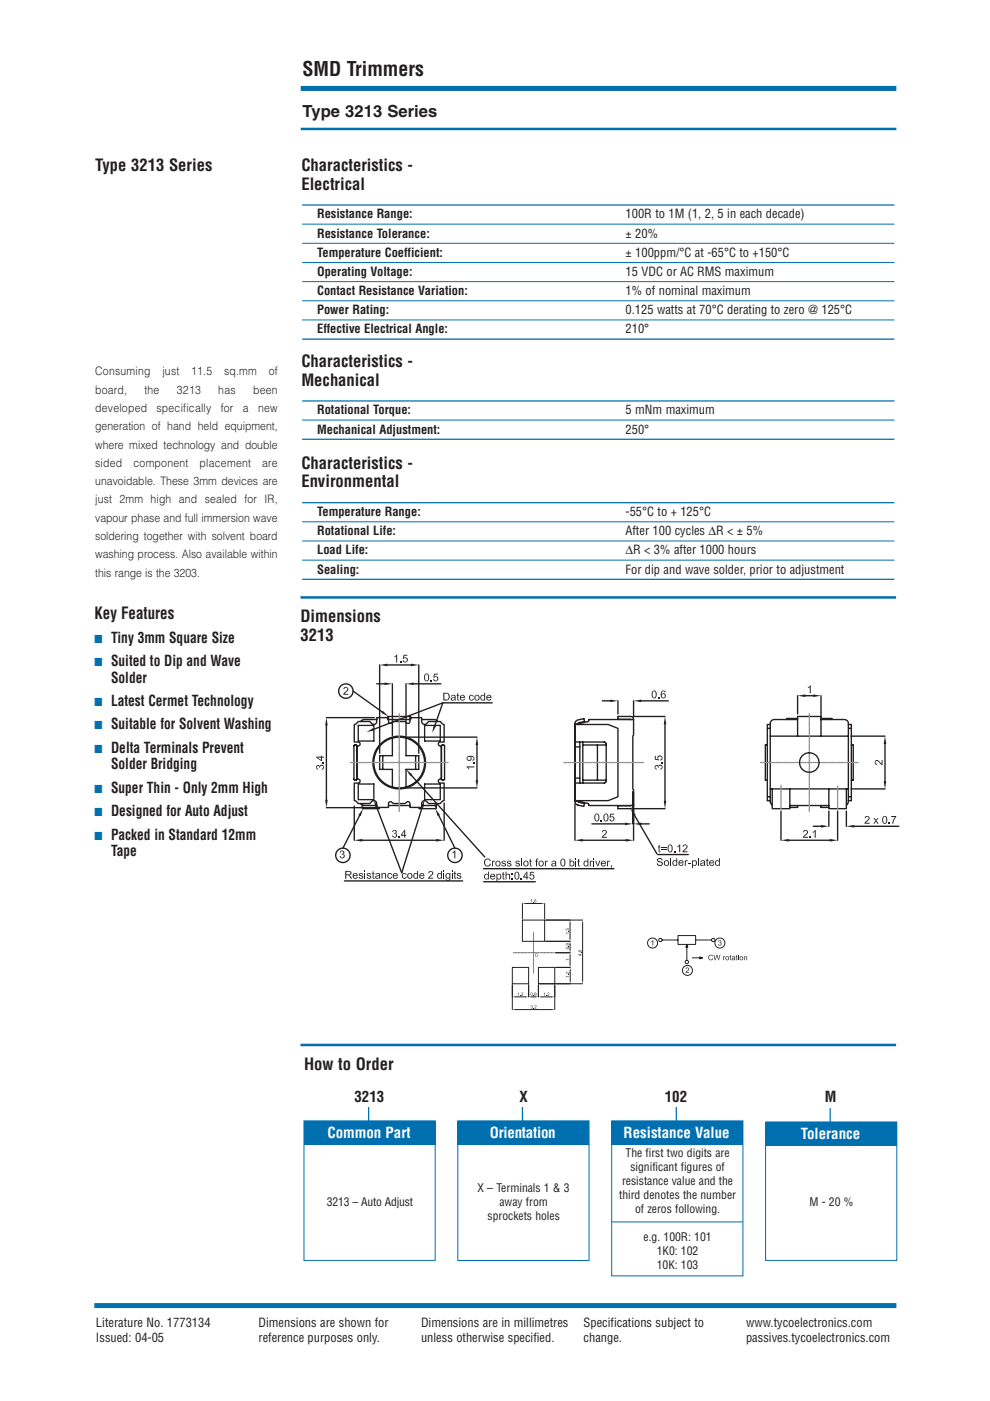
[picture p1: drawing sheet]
<svg xmlns="http://www.w3.org/2000/svg" width="210mm" height="297mm" viewBox="0 0 210 297" stroke-linecap="round" stroke-linejoin="round" font-family="sans-serif">
<defs><g id="words">
<text font-size="4.2" fill="#231f20" x="64.1" y="16.2">SMD Trimmers</text>
<g font-size="3.5" fill="#231f20">
<text x="64.1" y="24.8">Type 3213 Series</text>
<text x="20.2" y="36.3">Type 3213 Series</text>
<text x="63.9" y="36.3">Characteristics -</text>
<text x="63.9" y="40.2">Electrical</text>
<text x="63.9" y="77.9">Characteristics -</text>
<text x="63.9" y="81.8">Mechanical</text>
<text x="63.9" y="99.5">Characteristics -</text>
<text x="63.9" y="103.3">Environmental</text>
<text x="20" y="131.3">Key Features</text>
<text x="63.7" y="131.9">Dimensions</text>
<text x="63.7" y="135.8">3213</text>
<text x="64.5" y="226.9">How to Order</text>
</g>
<g font-size="3.2" fill="#231f20">
<text x="23.5" y="136.3">Tiny 3mm Square Size</text>
<text x="23.5" y="141.2">Suited to Dip and Wave</text>
<text x="23.5" y="144.8">Solder</text>
<text x="23.5" y="149.7">Latest Cermet Technology</text>
<text x="23.5" y="154.7">Suitable for Solvent Washing</text>
<text x="23.5" y="159.6">Delta Terminals Prevent</text>
<text x="23.5" y="163.1">Solder Bridging</text>
<text x="23.5" y="168.1">Super Thin - Only 2mm High</text>
<text x="23.5" y="173">Designed for Auto Adjust</text>
<text x="23.5" y="178">Packed in Standard 12mm</text>
<text x="23.5" y="181.5">Tape</text>
<text x="75.1" y="233.7">3213</text>
<text x="110.2" y="233.7">X</text>
<text x="140.9" y="233.7">102</text>
<text x="174.9" y="233.7">M</text>
</g>
<g font-size="3.2" fill="#fff">
<text x="69.4" y="241.3">Common Part</text>
<text x="103.8" y="241.3">Orientation</text>
<text x="132.2" y="241.3">Resistance Value</text>
<text x="169.8" y="241.6">Tolerance</text>
</g>
<g font-size="2.6" fill="#231f20">
<text x="67.2" y="46.3">Resistance Range:</text>
<text x="132.6" y="46.3">100R to 1M (1, 2, 5 in each decade)</text>
<text x="67.2" y="50.4">Resistance Tolerance:</text>
<text x="132.6" y="50.4">± 20%</text>
<text x="67.2" y="54.4">Temperature Coefficient:</text>
<text x="67.2" y="58.5">Operating Voltage:</text>
<text x="132.6" y="54.4">± 100ppm/°C at -65°C to +150°C</text>
<text x="132.6" y="58.5">15 VDC or AC RMS maximum</text>
<text x="67.2" y="62.6">Contact Resistance Variation:</text>
<text x="132.6" y="62.6">1% of nominal maximum</text>
<text x="67.2" y="66.6">Power Rating:</text>
<text x="67.2" y="70.7">Effective Electrical Angle:</text>
<text x="132.6" y="66.6">0.125 watts at 70°C derating to zero @ 125°C</text>
<text x="132.6" y="70.7">210°</text>
<text x="67.2" y="87.8">Rotational Torque:</text>
<text x="132.6" y="87.8">5 mNm maximum</text>
<text x="67.2" y="91.9">Mechanical Adjustment:</text>
<text x="132.6" y="91.9">250°</text>
<text x="67.2" y="109.4">Temperature Range:</text>
<text x="67.2" y="113.5">Rotational Life:</text>
<text x="132.6" y="109.4">-55°C to + 125°C</text>
<text x="132.6" y="113.5">After 100 cycles ∆R &lt; ± 5%</text>
<text x="67.2" y="117.5">Load Life:</text>
<text x="132.6" y="117.5">∆R &lt; 3% after 1000 hours</text>
<text x="67.2" y="121.6">Sealing:</text>
<text x="132.6" y="121.6">For dip and wave solder, prior to adjustment</text>
<text x="20.4" y="281.3">Literature No. 1773134</text>
<text x="54.8" y="281.3">Dimensions are shown for</text>
<text x="89.3" y="281.3">Dimensions are in millimetres</text>
<text x="123.7" y="281.3">Specifications subject to</text>
<text x="158.2" y="281.3">www.tycoelectronics.com</text>
<text x="20.4" y="284.4">Issued: 04-05</text>
<text x="54.8" y="284.4">reference purposes only.</text>
<text x="89.3" y="284.4">unless otherwise specified.</text>
<text x="123.7" y="284.6">change.</text>
<text x="158.2" y="284.6">passives.tycoelectronics.com</text>
</g>
<g font-size="2.5" fill="#231f20">
<text x="20.2" y="79.6">Consuming</text>
<text x="20.2" y="83.5">board,</text>
<text x="30.6" y="83.5">the</text>
<text x="34.4" y="79.6">just</text>
<text x="37.5" y="83.5">3213</text>
<text x="40.5" y="79.6">11.5</text>
<text x="46.3" y="83.5">has</text>
<text x="47.5" y="79.6">sq.mm</text>
<text x="53.7" y="83.5">been</text>
<text x="57" y="79.6">of</text>
<text x="20.2" y="87.3">developed</text>
<text x="33.2" y="87.3">specifically</text>
<text x="46.8" y="87.3">for</text>
<text x="51.5" y="87.3">a</text>
<text x="54.7" y="87.3">new</text>
<text x="20.2" y="91.2">generation of hand held equipment,</text>
<text x="20.2" y="95.1">where mixed technology and double</text>
<text x="20.2" y="99">sided</text>
<text x="28.3" y="99">component</text>
<text x="42.3" y="99">placement</text>
<text x="55.6" y="99">are</text>
<text x="20.2" y="102.9">unavoidable. These 3mm devices are</text>
<text x="20.2" y="106.7">just 2mm high and sealed for IR,</text>
<text x="20.2" y="110.6">vapour phase and full immersion wave</text>
<text x="20.2" y="114.5">soldering together with solvent board</text>
<text x="20.2" y="118.4">washing process. Also available within</text>
<text x="20.2" y="122.3">this range is the 3203.</text>
<text x="132.6" y="245.4">The first two digits are</text>
<text x="131.9" y="251.3">resistance value and the</text>
<text x="133.7" y="248.3">significant figures of</text>
<text x="69.3" y="255.7">3213 – Auto Adjust</text>
<text x="101.3" y="252.7">X – Terminals 1 &amp; 3</text>
<text x="105.9" y="255.7">away from</text>
<text x="131.3" y="254.2">third denotes the number</text>
<text x="134.7" y="257.2">of zeros following.</text>
<text x="171.6" y="255.8">M - 20 %</text>
<text x="103.4" y="258.6">sprockets holes</text>
<text x="136.4" y="263.1">e.g. 100R: 101</text>
<text x="139.2" y="266.1">1K0: 102</text>
<text x="139.2" y="269.1">10K: 103</text>
</g>
<g font-size="2.5" fill="#006faf">
<text x="20" y="136.3">■</text>
<text x="20" y="141.2">■</text>
<text x="20" y="149.7">■</text>
<text x="20" y="154.7">■</text>
<text x="20" y="159.6">■</text>
<text x="20" y="168.1">■</text>
<text x="20" y="173">■</text>
<text x="20" y="178">■</text>
</g>
</g></defs>
<g fill="none" stroke="#808285" stroke-width=".21">
<path d="M113.1 197.7v.4M113.1 198.2h.1M113.1 198.3v.5M113.1 198.8v.1M113.1 199v.4M113.1 199.5v.1M113.1 199.7v.4M108.8 202h.4M109.3 202h.1M109.4 202h.5M110 202h.1M110.1 202h.5"/>
<path d="M110.7 202h.1M110.8 202h.5M111.4 202h.1M111.5 202h.5M112 202h.1M112.2 202h.4M112.7 202h.1M112.9 202h.4M113.1 200.2v.1M113.1 200.4v.4M113.1 200.9v.1M113.1 201.1v.4"/>
<path d="M113.1 201.6v.1M113.1 201.8v.4M113.1 202.3v.1M113.1 202.5v.4M113.1 203v.1M113.1 203.2v.4M113.1 203.7v.1M113.1 203.9v.4M113.1 204.4v.1M113.1 204.6v.4M113.1 205.1v.1M113.1 205.2v.5"/>
<path d="M113.1 205.8v.1M113.1 205.9v.4M113.4 202h.1M113.6 202h.4M114.1 202h.1M114.3 202h.4M114.8 202h.1M115 202h.4M115.5 202h.1M115.7 202h.4M116.2 202h.1M116.4 202h.4"/>
<path d="M116.9 202h.1M117.1 202h.3"/>
</g>
<path d="M110.8 195.1h4.7v4.5h-4.7zM115.7 195.1h5.2M115.7 199.6h5.2M120.9 195.8v3.1M108.6 205.1h3.5v3.5h-3.5zM114.2 205.1h3.4v3.5h-3.4z" fill="none" stroke="#231f20" stroke-width=".21"/>
<g fill="#231f20">
<path d="M120.9 195.1l.1 .7h-.3z"/>
<path d="M120.7 198.9h.3l-.1 .7z"/>
<path d="M120.1 197.9l.1 .1z" fill-rule="evenodd"/>
<path d="M119.9 197.8l.7 .1h-.5v.1z" fill-rule="evenodd"/>
<path d="M120.6 196.9v.2l-.2 .2z" fill-rule="evenodd"/>
<path d="M120.2 196.9h.3l.1 .2-.2-.2-.2 .2z" fill-rule="evenodd"/>
<path d="M120.2 196.9v.3z" fill-rule="evenodd"/>
<path d="M120 196.9v.2l.2 .1v-.3l.1 .4-.3-.1z" fill-rule="evenodd"/>
</g>
<path d="M120.5 197.4l.1 .1z" fill="#231f20"/>
<path d="M115.7 199.6h5.2M117.7 202h3.2M120.9 200.3v1" fill="none" stroke="#231f20" stroke-width=".21"/>
<g fill="#231f20">
<path d="M120.9 199.6l.1 .7h-.2z"/>
<path d="M120.8 201.3h.2l-.1 .7z"/>
<path d="M120 201l.3 .2 .3-.2v.2h-.5z" fill-rule="evenodd"/>
<path d="M120 200.9l.5-.1 .1 .3-.4-.2-.2 .3z" fill-rule="evenodd"/>
<path d="M120.6 200.1v.2l-.1 .1z" fill-rule="evenodd"/>
<path d="M120.3 200.1v.3z" fill-rule="evenodd"/>
<path d="M120 200.2l.2 .2 .1-.2v.2h-.3z" fill-rule="evenodd"/>
<path d="M120 200.1l.5-.1 .1 .2-.5-.1-.1 .3z" fill-rule="evenodd"/>
</g>
<path d="M120.5 200.6l.1 .1z" fill="#231f20"/>
<path d="M117.8 205.1h3.1M117.9 202h3M120.9 202.7v1.7" fill="none" stroke="#231f20" stroke-width=".21"/>
<g fill="#231f20">
<path d="M120.9 202l.1 .7h-.2z"/>
<path d="M120.8 204.4h.2l-.1 .7z"/>
<path d="M120.1 203.5l.1 .1z" fill-rule="evenodd"/>
<path d="M120 203.4l.6 .1h-.5v.1z" fill-rule="evenodd"/>
</g>
<path d="M117.8 205.1h3.1M117.8 208.6h3.1M120.9 205.8v2.1" fill="none" stroke="#231f20" stroke-width=".21"/>
<g fill="#231f20">
<path d="M120.9 205.1l.1 .7h-.2z"/>
<path d="M120.8 207.9h.2l-.1 .7z"/>
<path d="M120.2 207.1l.1 .1z" fill-rule="evenodd"/>
<path d="M120 207l.7 .1h-.5l-.1 .1z" fill-rule="evenodd"/>
<path d="M120.1 206.1h.2l.3 .3 .1-.4v.5l-.4-.4-.2 .2z" fill-rule="evenodd"/>
<path d="M120 206.1l.2 .4-.2-.2z" fill-rule="evenodd"/>
</g>
<path d="M120.6 206.6l.1 .1z" fill="#231f20"/>
<path d="M115.7 195.1h7.8M123.5 195.8v12.1M114.4 208.6h9.1" fill="none" stroke="#231f20" stroke-width=".21"/>
<g fill="#231f20">
<path d="M123.5 195.1l.1 .7h-.2z"/>
<path d="M123.4 207.9h.2l-.1 .7z"/>
<path d="M122.6 202.3l.5 .3v-.4l.2 .2h-.2v.3z" fill-rule="evenodd"/>
<path d="M122.6 202.3h.5v.3v-.2z" fill-rule="evenodd"/>
<path d="M122.9 201.5l.3-.1v.2l-.1-.1-.2 .1z" fill-rule="evenodd"/>
<path d="M122.9 201.5l.1 .3z" fill-rule="evenodd"/>
<path d="M122.7 201.6l.4 .2 .2-.3v.2l-.4 .2-.2-.1z" fill-rule="evenodd"/>
<path d="M122.6 201.5l.2-.1-.1 .4z" fill-rule="evenodd"/>
</g>
<path d="M123.2 202l.1 .1z" fill="#231f20"/>
<path d="M110.8 191.6v3.3M111.5 191.6h3.3M115.5 191.6v3.3" fill="none" stroke="#231f20" stroke-width=".21"/>
<g fill="#231f20">
<path d="M110.8 191.6l.7-.1v.2z"/>
<path d="M114.8 191.5l.7 .1-.7 .1z"/>
<path d="M112.5 190.8h.2z" fill-rule="evenodd"/>
<path d="M112.7 190.6l.1 .7-.1-.5h-.1z" fill-rule="evenodd"/>
<path d="M113.5 191h.2v.3h-.2l.1-.1z" fill-rule="evenodd"/>
<path d="M113.4 191h.3z" fill-rule="evenodd"/>
<path d="M113.4 190.7h.1l-.2 .3 .1 .3h.3h-.1l-.3-.1z" fill-rule="evenodd"/>
<path d="M113.4 190.7l.3 .1z" fill-rule="evenodd"/>
</g>
<path d="M113 191.2l.1 .1z" fill="#231f20"/>
<path d="M108.6 208.8v2.6M109.3 211.4h2.1M112.1 208.8v2.6" fill="none" stroke="#231f20" stroke-width=".21"/>
<g fill="#231f20">
<path d="M108.6 211.4l.7-.2v.3z"/>
<path d="M111.4 211.2l.7 .2-.7 .1z"/>
<path d="M109.8 210.6h.1z" fill-rule="evenodd"/>
<path d="M109.8 210.6l.2-.1v.6l-.1-.5z" fill-rule="evenodd"/>
<path d="M110.7 210.5h.2v.2l-.3 .4h.3h-.4l.3-.4z" fill-rule="evenodd"/>
<path d="M110.6 210.5h.3l-.4 .2z" fill-rule="evenodd"/>
</g>
<path d="M110.3 211l.1 .1z" fill="#231f20"/>
<path d="M112.1 208.8v2.6M112.8 211.4h.7M114.2 208.8v2.6" fill="none" stroke="#231f20" stroke-width=".21"/>
<g fill="#231f20">
<path d="M112.1 211.4l.7-.2v.3z"/>
<path d="M113.5 211.2l.7 .2-.7 .1z"/>
<path d="M112.6 210.5h.1l-.1 .2 .1 .4-.2-.1z" fill-rule="evenodd"/>
<path d="M112.6 210.5l.3 .1-.1 .5h-.2l.2-.1v-.4z" fill-rule="evenodd"/>
<path d="M113.5 210.8l.2 .2-.2 .1h-.1l.3-.1z" fill-rule="evenodd"/>
<path d="M113.5 210.5h.2v.2h-.2l.1-.1z" fill-rule="evenodd"/>
<path d="M113.4 210.5h.3l-.3 .1 .3 .1-.3 .2 .1 .2-.2-.1z" fill-rule="evenodd"/>
</g>
<path d="M113.1 211l.1 .1z" fill="#231f20"/>
<path d="M114.2 208.8v2.6M114.9 211.4h2M117.6 208.8v2.6" fill="none" stroke="#231f20" stroke-width=".21"/>
<g fill="#231f20">
<path d="M114.2 211.4l.7-.2v.3z"/>
<path d="M116.9 211.2l.7 .2-.7 .1z"/>
<path d="M115.3 210.6h.2z" fill-rule="evenodd"/>
<path d="M115.5 210.5v.6v-.5h-.2z" fill-rule="evenodd"/>
<path d="M116.3 210.5h.1l.1 .2-.4 .4h.4h-.5l.4-.4z" fill-rule="evenodd"/>
<path d="M116.1 210.5h.3l-.4 .2z" fill-rule="evenodd"/>
</g>
<path d="M115.8 211l.1 .1z" fill="#231f20"/>
<path d="M108.6 208.8v5.3M109.3 214.1h7.6M117.6 208.8v5.3" fill="none" stroke="#231f20" stroke-width=".21"/>
<g fill="#231f20">
<path d="M108.6 214.1l.7-.2v.3z"/>
<path d="M116.9 213.9l.7 .2-.7 .1z"/>
<path d="M112.5 213.6l.2 .2z" fill-rule="evenodd"/>
<path d="M112.7 213.5l.2 .1-.2 .2h-.1l.2-.1z" fill-rule="evenodd"/>
<path d="M112.7 213.4l.2 .1z" fill-rule="evenodd"/>
<path d="M112.6 213.2h.1l-.1 .1z" fill-rule="evenodd"/>
<path d="M112.6 213.2h.2l.1 .2h-.2l.1-.1z" fill-rule="evenodd"/>
<path d="M113.5 213.2h.2v.2l-.3 .3 .3 .1h-.4l.3-.4z" fill-rule="evenodd"/>
<path d="M113.4 213.2h.3l-.3 .1z" fill-rule="evenodd"/>
<path d="M113.6 202.2h.1l-.1 .3 .1 .3-.2-.1z" fill-rule="evenodd"/>
<path d="M113.6 202.2l.3 .1-.1 .6-.2-.1 .2-.1v-.4z" fill-rule="evenodd"/>
</g>
<path d="M113.1 213.7l.1 .1z" fill="#231f20"/>
<g fill="none" stroke="#231f20" stroke-width=".21">
<path d="M140.4 199.3h3.4M143.8 198.4h3.7v1.8h-3.7zM147.5 199.3h3.4M145.6 200.2l.2 .6h-.4l.2-.6v3.4M146.8 203.1h2.1l-.5-.2v.4l.5-.2"/>
<circle cx="140" cy="199.3" r=".36"/>
<circle cx="151.2" cy="199.3" r=".36"/>
<circle cx="145.6" cy="204" r=".36"/>
</g>
<g fill="#231f20">
<path d="M138.1 199.6h.3l-.3 .2z" fill-rule="evenodd"/>
<path d="M138.2 199.6l.3-.3v1.2h-.1v-.9z" fill-rule="evenodd"/>
</g>
<g fill="none" stroke="#231f20" stroke-width=".21">
<circle cx="138.4" cy="199.9" r="1.07"/>
<circle cx="152.6" cy="199.9" r="1.06"/>
</g>
<g fill="#231f20">
<path d="M152.2 200.2l.4 .2h-.3z" fill-rule="evenodd"/>
<path d="M152.6 199.9h.3l.1 .3-.1 .2-.3 .1-.3-.1 .5-.1v-.2z" fill-rule="evenodd"/>
<path d="M152.5 199.8l.4 .1h-.4z" fill-rule="evenodd"/>
<path d="M152.3 199.4h.3l-.2 .3-.1-.1z" fill-rule="evenodd"/>
<path d="M152.4 199.4h.4l.1 .4h-.3l.2-.2z" fill-rule="evenodd"/>
</g>
<circle cx="145.8" cy="205.7" r="1.06" fill="none" stroke="#231f20" stroke-width=".21"/>
<g fill="#231f20">
<path d="M145.7 205.2h.3l.1 .3-.5 .6h.5v.2h-.7l.5-.7v-.3z" fill-rule="evenodd"/>
<path d="M145.5 205.2h.5l-.6 .3z" fill-rule="evenodd"/>
<path d="M150.4 203.5h.4l.2-.3h.2l-.3 .4z" fill-rule="evenodd"/>
<path d="M150.7 202.5h.3l.2 .3z" fill-rule="evenodd"/>
<path d="M150.3 202.6l.3-.2 .4 .1-.4 .1-.2 .2v.5l.3 .2-.4-.1z" fill-rule="evenodd"/>
<path d="M151.3 202.4h.1l.2 1.2z" fill-rule="evenodd"/>
<path d="M151.9 202.4h.2l-.4 1.2h-.1z" fill-rule="evenodd"/>
<path d="M152.1 202.4l.2 1.2-.3-1z" fill-rule="evenodd"/>
<path d="M152.6 202.4h.1l-.3 1.2h-.1z" fill-rule="evenodd"/>
<path d="M153.3 202.8l.3 .1-.1 .1v.6h-.2z" fill-rule="evenodd"/>
<path d="M153.5 202.8h.3l-.1 .1h-.3z" fill-rule="evenodd"/>
<path d="M153.9 202.9h.3l-.3 .2 .3 .4-.3-.1z" fill-rule="evenodd"/>
<path d="M153.9 202.9a.39 .39 0 0 1 .4-.1 .39 .39 0 0 1 .3 .3l-.1 .4-.4 .1-.2-.1 .4-.1 .1-.4z" fill-rule="evenodd"/>
<path d="M154.8 203.5h.3v.1z" fill-rule="evenodd"/>
<path d="M154.8 202.5h.1v.3h.2l-.2 .1 .1 .6h-.2v-.6h-.1z" fill-rule="evenodd"/>
<path d="M155.5 203.5h.2z" fill-rule="evenodd"/>
<path d="M155.2 203.2h.5a.22 .22 0 0 0-.3 0 .22 .22 0 0 0 0 .3h.3l-.5 .1z" fill-rule="evenodd"/>
<path d="M155.2 202.9h.3l-.2 .1h-.1z" fill-rule="evenodd"/>
<path d="M155.2 202.8h.6l.1 .8-.3-.1 .1-.3-.4-.1a.22 .22 0 0 0 .3 0 .22 .22 0 0 0 0-.2z" fill-rule="evenodd"/>
<path d="M156.1 203.5h.3v.1z" fill-rule="evenodd"/>
<path d="M156.1 202.5h.1v.3h.2l-.2 .1 .1 .6h-.2v-.6h-.1z" fill-rule="evenodd"/>
<path d="M156.9 202.9h.3l-.3 .2 .3 .4-.3-.1z" fill-rule="evenodd"/>
<path d="M157 202.8a.39 .39 0 0 1 .6 .3l-.1 .4-.5 .1-.1-.1 .5-.1v-.3l-.1-.2z" fill-rule="evenodd"/>
<path d="M157.9 202.9h.2z" fill-rule="evenodd"/>
<path d="M157.7 202.8l.3 .1-.1 .7h-.2z" fill-rule="evenodd"/>
<path d="M157.9 202.8h.5v.8h-.1l-.1-.7z" fill-rule="evenodd"/>
</g>
<g fill="#231f20">
<path d="M156.5 202.8h.1v.8h-.1z"/>
<path d="M156.5 202.4l.1 .2z"/>
</g>
<g fill="none" stroke="#231f20" stroke-width=".29">
<path d="M186 138a.51 .51 0 0 0 .5 .7 .51 .51 0 0 0 .5-.7M75.1 158h.4l.2 .1v7.1l-.2 .2h-.4l-.1-.2zM75.1 153.6l.3-.1 .6-.5h2.4l.4 .4a.63 .63 0 0 0 .7 .2 .63 .63 0 0 0 .4-.6v-.8h2.5v.9l.4 .3 .6-.4h2.5l.5 .4h.3l.2-.4v-.8h2.5v.8a.63 .63 0 0 0 .4 .6 .63 .63 0 0 0 .7-.2l.4-.4h2.4l.4 .4 .5 .2v3.7l-1 .1-.3 .3 .1 .3 .6 .4v6.6l-.6 .3-.1 .3 .3 .4h1v3.8h-.4l-.5 .6h-2.4l-.4-.4a.62 .62 0 0 0-.7-.2 .62 .62 0 0 0-.4 .6v.8h-2.5v-1l-.4-.2-.6 .4h-2.5l-.5-.4h-.3l-.2 .2v1h-2.5v-.8a.62 .62 0 0 0-.4-.6 .62 .62 0 0 0-.7 .2l-.4 .4h-2.4l-.6-.6h-.3v-3.8h1l.3-.4-.1-.3-.6-.3v-6.6l.6-.4 .1-.3-.3-.3-1-.1zM76 156.8v.3h.3M76 154.3v.4M76 154.9v.5M76 155.6v.4M76 156.2v.4M76.3 153.8h-.3v.3M76.5 153.8h.4M76.5 157.1h.4M77.1 153.8h.4"/>
<path d="M77.1 157.1h.4M77.7 153.8h.4M77.7 157.1h.4M78.3 153.8h.4M78.3 157.1h.4M79 153.8h.3v.3M79.3 154.3v.4M79.3 154.9v.5M79.3 155.6v.4M79.3 156.2v.4M79.3 156.8v.3h-.3M79.9 152.6h-2.7l-.7 .4"/>
<path d="M82.3 151.9h4.6l.2 .1v.4l-.2 .2h-4.5l-.2-.2zM83.2 156.5v3.7h-2.7v2.9h2.7v3.8M86.1 156.5v3.7h2.7v2.9h-2.7v3.8M89.4 152.6h2.7l.7 .4M90 156.8v.3h.3M90 154.3v.4M90 154.9v.5M90 155.6v.4M90 156.2v.4M90.3 153.8h-.3v.3M90.5 153.8h.5M90.5 157.1h.5"/>
<path d="M91.2 153.8h.4M91.2 157.1h.4M91.8 153.8h.4M91.8 157.1h.4M92.4 153.8h.4M92.4 157.1h.4M93 153.8h.3v.3M93.3 156.8v.3h-.3M93.3 154.3v.4M93.3 154.9v.5M93.3 155.6v.4M93.3 156.2v.4"/>
<path d="M93.6 158h.4l.3 .1v7.1l-.3 .2h-.3l-.1-.2zM121.9 153.6h7zM121.9 157.3h6.2l.3 .1 .1 .3v7.9l-.1 .3-.3 .1h-6.2M121.9 153.6v16.2h7l2.1-.9v-14.5l-2.1-.8M121.9 153.6l2.7-.6 .2-.1v-.3h9.5v3.3l-.1 .1v11.3l.1 .2v3.3h-9.5l-.2-.5-2.7-.5zM121.9 158.4h1M122.5 153.6l.2-.4 1.2-.2-.1-.6-1.7 .5-.2 .3v1.1M122.9 157.3v8.7M123.6 158h4.9M123.6 157.3v8.7M126.7 158v7.4M134.3 152.6l-.1-.4-.3-.3h-2.9v.6l2.7 .1"/>
<path d="M162.7 158h-.4v7.4h.4M162.7 154.4h.6M163.3 156.1h16.6M163.3 153.6h-.6v16.2h.6M169.1 152.6h-5l-.5 .2-.3 .4v16.8l.4 .7M169.1 156.1v-4.2h5v4.2M169.1 152.3h-2.3v.3M171.9 159.6a2.07 2.07 0 0 0-2.4 2 2.07 2.07 0 0 0 2.2 2.1 2.07 2.07 0 0 0 1.9-2.3M172.1 159.7l.4 .1M172.7 159.9l.3 .2M174.1 152.6h4.9l.6 .2 .3 .4v16.8l-.1 .4-.3 .3M174.1 152.3h2.2v.3"/>
<path d="M179.9 153.6h.6v16.2h-.6M179.9 154.4h.6M180.5 158h.4v7.4h-.4M76 169.2v.3h.3M76 166.8v.4M76 167.4v.4M76 168v.4M76 168.6v.4M76.3 166.2h-.3v.3M76.5 169.5h.4M76.5 166.2h.4M76.5 170.4l.7 .4"/>
<path d="M77.1 169.5h.4M77.1 166.2h.4M77.7 169.5h.4M77.7 166.2h.4M78.3 169.5h.4M78.3 166.2h.4M79 166.2h.3v.3M79.3 169.2v.3h-.3M79.3 166.8v.4M79.3 167.4v.4M79.3 168v.4M79.3 168.6v.4"/>
<path d="M79.9 170.8h-2.9l-.2 .1v.3l.2 .3h3.3l.2-.3M81.2 160.2v2.9M82.4 170.8h4.5M88.1 160.2v2.9M89.4 170.8h2.9l.2 .1v.3l-.2 .3h-3.3l-.2-.3M90 169.2v.3h.3M90 166.8v.4M90 167.4v.4M90 168v.4M90 168.6v.4M90.3 166.2h-.3v.3M90.5 169.5h.5"/>
<path d="M90.5 166.2h.5M91.2 169.5h.4M91.2 166.2h.4M91.8 169.5h.4M91.8 166.2h.4M92.4 169.5h.4M92.4 166.2h.4M92.8 170.4l-.7 .4M93 166.2h.3v.3M93.3 169.2v.3h-.3M93.3 166.8v.4M93.3 167.4v.4"/>
<path d="M93.3 168v.4M93.3 168.6v.4M121.9 169.1a1.56 1.56 0 0 0 .2 1.4l1.7 .5 .1-.6-1.3-.3-.1-.3M121.9 165h1M123.6 165.4h4.9M133.7 170.7l-2.7 .1v.7l2.9-.1 .3-.2 .1-.4M162.7 168.9h.6M163.3 167.3h16.6M163.7 167.3v4.2h3.8v-4.2M167.5 170.8h8.2M169.1 170.8v.4h-1.6M173.1 160.3l.3 .3"/>
<path d="M173.5 160.8l.1 .4M174.1 170.8v.4h1.6M175.7 167.3v4.2h3.8v-4.2M179.9 168.9h.6"/>
<circle cx="84.6" cy="161.7" r="5.6"/>
<circle cx="84.6" cy="161.7" r="5.4"/>
</g>
<g fill="none" stroke="#939598" stroke-width=".29">
<path d="M84.6 151.3v1M84.6 152.5v.2M84.6 152.9v1M84.6 154.1v.2M84.6 154.5v1.1M84.6 155.8v.2M84.6 156.2v1M84.6 157.4v.2M84.6 157.8v1.1M84.6 159.1v.2M84.6 159.5v1M171.6 151.3v1"/>
<path d="M171.6 152.5v.2M171.6 152.9v1M171.6 154.1v.2M171.6 154.5v1.1M171.6 155.8v.2M171.6 156.2v1M171.6 157.4v.2M171.6 157.8v1.1M171.6 159.1v.2M171.6 159.5v1M74.3 161.7h.9M75.4 161.7h.2"/>
<path d="M75.8 161.7h1.1M77.1 161.7h.2M77.5 161.7h1M78.7 161.7h.3M79.2 161.7h1M80.4 161.7h.2M80.8 161.7h1M82.1 161.7h.2M82.5 161.7h1M83.7 161.7h.2M84.1 161.7h1.1M84.6 160.7v.3"/>
<path d="M84.6 161.2v1M84.6 162.4v.2M84.6 162.8v1M84.6 164.1v.2M84.6 164.5v1M84.6 165.7v.2M84.6 166.1v1.1M84.6 167.4v.2M84.6 167.8v1M84.6 169v.2M84.6 169.4v1.1M84.6 170.7v.2"/>
<path d="M84.6 171.1v.9M85.4 161.7h.2M85.8 161.7h1M87 161.7h.2M87.4 161.7h1.1M88.7 161.7h.2M89.1 161.7h1M90.3 161.7h.2M90.7 161.7h1.1M92 161.7h.2M92.4 161.7h1M93.6 161.7h.3"/>
<path d="M94.1 161.7h.9M119.6 161.7h.6M120.4 161.7h.2M120.8 161.7h1.1M122.1 161.7h.2M122.5 161.7h1M123.7 161.7h.3M124.2 161.7h1M125.4 161.7h.2M125.8 161.7h1M127.1 161.7h.2M127.5 161.7h1"/>
<path d="M128.7 161.7h.2M129.1 161.7h1.1M130.4 161.7h.2M130.8 161.7h1M132 161.7h.2M132.4 161.7h1.1M133.7 161.7h.2M134.1 161.7h1M135.3 161.7h.2M135.7 161.7h.7M161.2 161.7h1M162.4 161.7h.2"/>
<path d="M162.8 161.7h1M164 161.7h.2M164.4 161.7h1.1M165.6 166.5v.5M165.6 167.2v.2M165.6 167.6v1M165.6 168.9v.2M165.6 169.3v1M165.6 170.5v.2M165.6 170.9v.6M165.7 161.7h.2M166.1 161.7h1"/>
<path d="M167.4 161.7h.1M167.8 161.7h1M169 161.7h.2M169.4 161.7h1.1M170.7 161.7h.2M171.1 161.7h1M171.6 160.7v.3M171.6 161.2v1M171.6 162.4v.2M171.6 162.8v1M171.6 164.1v.2M171.6 164.5v1"/>
<path d="M171.6 165.7v.2M171.6 166.1v1.1M171.6 167.4v.2M171.6 167.8v1M171.6 169v.2M171.6 169.4v1.1M171.6 170.7v.2M171.6 171.1v.9M172.3 161.7h.2M172.7 161.7h1.1M174 161.7h.2M174.4 161.7h1"/>
<path d="M175.6 161.7h.2M176.1 161.7h1M177.3 161.7h.2M177.6 166.7v1.2M177.6 168.1v.2M177.6 168.5v1.1M177.6 169.8v.2M177.6 170.2v1.3M177.7 161.7h1M178.9 161.7h.3M179.4 161.7h1M180.6 161.7h.2"/>
<path d="M181 161.7h.9"/>
</g>
<circle cx="186.7" cy="140.7" r="1.53" fill="none" stroke="#231f20" stroke-width=".21"/>
<g fill="#231f20">
<path d="M186.7 140h.4l.1 .4-.8 .9h.8v.2h-1.1l.6-.7a.4 .4 0 0 0 .3-.4 .4 .4 0 0 0-.3-.4z" fill-rule="evenodd"/>
<path d="M186.3 139.9l.5-.1 .3 .2h-.5l-.3 .3h-.2z" fill-rule="evenodd"/>
</g>
<path d="M80.5 141v18.7M82.2 141h4.9M88.8 141v18.7" fill="none" stroke="#231f20" stroke-width=".29"/>
<g fill="#231f20">
<path d="M80.5 141l1.7-.3v.6z"/>
<path d="M87.1 140.7l1.7 .3-1.7 .3z"/>
<path d="M83.6 139.2h.4l-.4 .2z" fill-rule="evenodd"/>
<path d="M83.7 139.1l.5-.3v1.6h-.2v-1.2z" fill-rule="evenodd"/>
<path d="M85.4 140h.2l.2 .3h.5a.55 .55 0 0 1-.6 .1 .55 .55 0 0 1-.3-.4z" fill-rule="evenodd"/>
<path d="M85.9 139.5l.5 .1 .1 .3-.2 .4h-.4l.3-.1v-.4z" fill-rule="evenodd"/>
<path d="M85.6 139.5l.5-.1 .2 .1z" fill-rule="evenodd"/>
<path d="M85.6 138.8h.8v.2h-.7l-.1 .5h.7l-.9 .2z" fill-rule="evenodd"/>
</g>
<path d="M84.8 140.2h.3v.2h-.3z" fill="#231f20"/>
<path d="M79.9 145h1.6M83.2 145v11M86.1 145v11M87.8 145h5.7" fill="none" stroke="#231f20" stroke-width=".29"/>
<g fill="#231f20">
<path d="M81.5 144.7l1.7 .3-1.7 .3z"/>
<path d="M86.1 145l1.7-.3v.6z"/>
<path d="M90.1 142.9h.4l-.3 .2-.1 .4 .1 .6 .3 .2h-.4l-.1-.2-.1-.7z" fill-rule="evenodd"/>
<path d="M90.1 142.9h.1a.52 .52 0 0 1 .5 0 .52 .52 0 0 1 .3 .5l-.2 .9a.49 .49 0 0 1-.7 0l.5-.1 .2-.4-.1-.7z" fill-rule="evenodd"/>
<path d="M91.8 144h.3l.1 .3h.6a.55 .55 0 0 1-.6 .1 .55 .55 0 0 1-.4-.4z" fill-rule="evenodd"/>
<path d="M92.4 143.5l.5 .1v.3l-.1 .4h-.4l.2-.1 .1-.4z" fill-rule="evenodd"/>
<path d="M92.1 143.5l.4-.1 .2 .1z" fill-rule="evenodd"/>
<path d="M92 142.8h.9v.2h-.7l-.1 .5h.7l-.9 .2z" fill-rule="evenodd"/>
</g>
<path d="M91.3 144.2h.2v.2h-.2z" fill="#231f20"/>
<path d="M69.2 152.2h10.2M69.2 153.8v15.8M69.2 171.2h10.8" fill="none" stroke="#231f20" stroke-width=".29"/>
<g fill="#231f20">
<path d="M69.2 152.2l.3 1.6h-.6z"/>
<path d="M68.9 169.6h.6l-.3 1.6z"/>
<path d="M68.5 162.7v.4l-.3 .1v-.2z" fill-rule="evenodd"/>
<path d="M67.9 162.2l.3-.1 .4 .2 .1 .4-.2 .4v-.4a.33 .33 0 0 0-.3-.4 .33 .33 0 0 0-.3 .4z" fill-rule="evenodd"/>
<path d="M67.7 162.4l.2-.1v.5h-.2z" fill-rule="evenodd"/>
<path d="M67.2 162.7l.3 .3-.1 .2-.2-.1z" fill-rule="evenodd"/>
<path d="M67.1 162.4l.2-.2h.3l.1 .6-.1-.3-.3-.1-.1 .7-.2-.3z" fill-rule="evenodd"/>
<path d="M67 160.4l1.1 .7v-.9h.2v.2h.4v.2h-.4v.7h-.2l-1.1-.7z" fill-rule="evenodd"/>
<path d="M67 160.4h1.1v.7v-.5h-.8z" fill-rule="evenodd"/>
</g>
<path d="M68.4 161.6h.3v.2h-.3z" fill="#231f20"/>
<path d="M75.1 170.9v7.2M76.8 178.1h15.7M94.2 170.3v7.8" fill="none" stroke="#231f20" stroke-width=".29"/>
<g fill="#231f20">
<path d="M75.1 178.1l1.7-.2v.5z"/>
<path d="M92.5 177.9l1.7 .2-1.7 .3z"/>
<path d="M83.1 177.2l.2-.1 .3 .3-.3 .1z" fill-rule="evenodd"/>
<path d="M83.7 176.8h.4a.53 .53 0 0 1-.1 .7 .53 .53 0 0 1-.7 0l.3-.1a.33 .33 0 0 0 .4-.3 .33 .33 0 0 0-.3-.3z" fill-rule="evenodd"/>
<path d="M83.5 176.6l.6 .2h-.6z" fill-rule="evenodd"/>
<path d="M83.3 176.1h.3l-.2 .3h-.2z" fill-rule="evenodd"/>
<path d="M83.3 176h.2a.49 .49 0 0 1 .6 .3l-.1 .4-.4-.1 .3-.1v-.2z" fill-rule="evenodd"/>
<path d="M85.7 175.9h.2l-.7 1.1h.9v.2h-.2v.4h-.2v-.4h-.7z" fill-rule="evenodd"/>
<path d="M85.9 175.9v1.1h-.7h.5v-.7z" fill-rule="evenodd"/>
</g>
<path d="M84.5 177.4h.3v.2h-.3z" fill="#231f20"/>
<path d="M85.2 156.3h15.9M101.1 158v7.4M85.2 167.1h15.9" fill="none" stroke="#231f20" stroke-width=".29"/>
<g fill="#231f20">
<path d="M101.1 156.3l.3 1.7h-.6z"/>
<path d="M100.8 165.4h.6l-.3 1.7z"/>
<path d="M99.3 162.7l.2 .4h-.2z" fill-rule="evenodd"/>
<path d="M98.9 162.5h1.7v.2h-1.3v.3z" fill-rule="evenodd"/>
<path d="M100.4 160.5a.5 .5 0 0 1-.2 .8v-.2l.2-.2z" fill-rule="evenodd"/>
<path d="M99.8 160.4l.2 .3-.1 .5z" fill-rule="evenodd"/>
<path d="M99.1 160.8a.39 .39 0 0 0 .3 .3 .39 .39 0 0 0 .4-.2l.1 .3-.6 .1-.2-.1z" fill-rule="evenodd"/>
<path d="M99 160.5l.4-.2h.7l.3 .2v.3l-.3-.3-.3-.1v.2l-.4-.1-.3 .2v.5l-.2-.3z" fill-rule="evenodd"/>
</g>
<path d="M100.3 161.6h.3v.3h-.3z" fill="#231f20"/>
<path d="M127.7 148.6h1.7M131 148.6v2.8M134.3 148.6v3.4M136 148.6h5.7" fill="none" stroke="#231f20" stroke-width=".29"/>
<g fill="#231f20">
<path d="M129.4 148.3l1.6 .3-1.6 .3z"/>
<path d="M134.3 148.6l1.7-.3v.6z"/>
<path d="M138.3 146.6h.4l-.3 .1v.4v.6l.3 .2h-.4l-.1-.2v-.7z" fill-rule="evenodd"/>
<path d="M138.3 146.6a.52 .52 0 0 1 .6-.1 .52 .52 0 0 1 .3 .5v.7a.49 .49 0 0 1-.4 .4 .49 .49 0 0 1-.5-.2l.6-.1 .1-.7-.1-.5z" fill-rule="evenodd"/>
<path d="M140.6 147.2h.5l.1 .4-.2 .3h-.4l.4-.3-.1-.3z" fill-rule="evenodd"/>
<path d="M140.3 147.2l.3-.2 .4 .1z" fill-rule="evenodd"/>
<path d="M140.2 146.6h.5l-.4 .3v.3h.2a.39 .39 0 0 0-.2 .4 .39 .39 0 0 0 .3 .3h.4a.51 .51 0 0 1-.8-.1l-.1-.7z" fill-rule="evenodd"/>
<path d="M140.3 146.5a.48 .48 0 0 1 .8 .3z" fill-rule="evenodd"/>
</g>
<path d="M139.6 147.8h.2v.2h-.2z" fill="#231f20"/>
<path d="M134.2 151.9h6.8M141 153.6v16.2M134.2 171.5h6.8" fill="none" stroke="#231f20" stroke-width=".29"/>
<g fill="#231f20">
<path d="M141 151.9l.3 1.7h-.6z"/>
<path d="M140.7 169.8h.6l-.3 1.7z"/>
<path d="M140.3 162.7v.4l-.3 .1v-.2z" fill-rule="evenodd"/>
<path d="M139.7 162.2l.2-.1a.55 .55 0 0 1 .6 .6l-.2 .4-.1-.7-.3-.1-.3 .4z" fill-rule="evenodd"/>
<path d="M139.5 162.3l.1-.1 .1 .6h-.2z" fill-rule="evenodd"/>
<path d="M139 162.7l.3 .3-.1 .2-.3-.2z" fill-rule="evenodd"/>
<path d="M139 162.2l.5 .1v.4l-.1-.2-.3-.1-.2 .6-.1-.4z" fill-rule="evenodd"/>
<path d="M140.3 160.3a.55 .55 0 0 1 .2 .6 .55 .55 0 0 1-.5 .4v-.3l.3-.1z" fill-rule="evenodd"/>
<path d="M139.5 160.3l.4-.1 .3 .1 .1 .4-.1-.2-.4-.1-.3 .3z" fill-rule="evenodd"/>
<path d="M139.4 160.4l.1 .6z" fill-rule="evenodd"/>
<path d="M138.8 160.3h.2v.6l.5 .1v-.7l.2 .9-.9-.1z" fill-rule="evenodd"/>
</g>
<path d="M140.2 161.6h.2v.2h-.2z" fill="#231f20"/>
<path d="M121.9 170.5v7.6M123.6 178.1h9.1M134.3 171.3v6.8" fill="none" stroke="#231f20" stroke-width=".29"/>
<g fill="#231f20">
<path d="M121.9 178.1l1.7-.2v.5z"/>
<path d="M132.7 177.9l1.6 .2-1.6 .3z"/>
<path d="M128.1 176.1h.5v.5l-.7 .8h.8v.2h-1.1l.6-.8a.35 .35 0 0 0 .3-.4 .35 .35 0 0 0-.4-.3z" fill-rule="evenodd"/>
<path d="M127.8 176.1l.4-.1 .4 .1-.5 .1-.3 .3-.2-.1z" fill-rule="evenodd"/>
</g>
<path d="M125.5 174.7h7M134.2 167.8v6.9M134.3 168v6.7M136 174.7h1.6" fill="none" stroke="#231f20" stroke-width=".29"/>
<g fill="#231f20">
<path d="M134.3 174.7l1.7-.3v.6z"/>
<path d="M132.5 174.4l1.7 .3-1.7 .3z"/>
<path d="M126.2 172.6h.3l-.2 .2-.1 .4 .1 .6 .2 .2h-.3l-.1-.3-.1-.6z" fill-rule="evenodd"/>
<path d="M126.2 172.6a.61 .61 0 0 1 .8 .1 .61 .61 0 0 1 .1 .7l-.2 .6a.49 .49 0 0 1-.7 0l.5-.1 .2-.4-.1-.7z" fill-rule="evenodd"/>
<path d="M128.1 172.6h.4l-.3 .2-.1 .4 .1 .6 .3 .2h-.4l-.1-.3-.1-.6z" fill-rule="evenodd"/>
<path d="M128.2 172.6a.61 .61 0 0 1 .7 .1 .61 .61 0 0 1 .1 .7l-.1 .6a.49 .49 0 0 1-.8 0l.5-.1 .2-.4-.1-.7z" fill-rule="evenodd"/>
<path d="M129.2 173.7h.2l.2 .3h.5l-.5 .2z" fill-rule="evenodd"/>
<path d="M129.7 173.2l.5 .1 .1 .3-.2 .4h-.4l.3-.1 .1-.4z" fill-rule="evenodd"/>
<path d="M129.5 173.2l.4-.2 .2 .2z" fill-rule="evenodd"/>
<path d="M129.4 172.5h.8v.2h-.6l-.1 .5h.6l-.9 .2z" fill-rule="evenodd"/>
</g>
<path d="M127.4 173.9h.2v.2h-.2z" fill="#231f20"/>
<path d="M169.1 147.5v3.9M170.8 147.5h1.6M174.1 147.5v4.3" fill="none" stroke="#231f20" stroke-width=".29"/>
<g fill="#231f20">
<path d="M169.1 147.5l1.7-.3v.6z"/>
<path d="M172.4 147.2l1.7 .3-1.7 .3z"/>
<path d="M171.3 145.7h.4l-.4 .2z" fill-rule="evenodd"/>
<path d="M171.4 145.7l.5-.4v1.7h-.2v-1.3z" fill-rule="evenodd"/>
</g>
<path d="M180.4 156.1h7.2M187.6 157.7v7.9M180.4 167.3h7.2" fill="none" stroke="#231f20" stroke-width=".29"/>
<g fill="#231f20">
<path d="M187.6 156.1l.3 1.6h-.5z"/>
<path d="M187.4 165.6h.5l-.3 1.7z"/>
<path d="M185.6 161.2h.5l.8 .7v-.8h.2v1.1l-.7-.5a.4 .4 0 0 0-.4-.3 .4 .4 0 0 0-.4 .3z" fill-rule="evenodd"/>
<path d="M185.6 161.3v.4l.4 .3-.1 .2a.55 .55 0 0 1-.3-.9z" fill-rule="evenodd"/>
</g>
<path d="M165.6 172v6.1M167.3 178.1h8.6M177.6 172v6.1" fill="none" stroke="#231f20" stroke-width=".29"/>
<g fill="#231f20">
<path d="M165.6 178.1l1.7-.2v.5z"/>
<path d="M175.9 177.9l1.7 .2-1.7 .3z"/>
<path d="M170.8 176.1h.4l.1 .5-.8 .8h.8v.2h-1.1l.6-.7a.4 .4 0 0 0 .3-.4 .4 .4 0 0 0-.3-.4z" fill-rule="evenodd"/>
<path d="M170.4 176.1l.5-.1 .3 .1-.5 .1-.2 .3-.2-.1z" fill-rule="evenodd"/>
<path d="M172.3 176.4l.4-.1-.4 .3z" fill-rule="evenodd"/>
<path d="M172.5 176.3l.4-.3v1.6h-.2v-1.3z" fill-rule="evenodd"/>
</g>
<path d="M171.7 177.4h.2v.2h-.2z" fill="#231f20"/>
<path d="M172.4 175.2h1.7M175.7 172v3.2M179.5 172v3.2M181.1 175.2h9.5" fill="none" stroke="#231f20" stroke-width=".29"/>
<g fill="#231f20">
<path d="M174.1 174.9l1.6 .3-1.6 .3z"/>
<path d="M179.5 175.2l1.6-.3v.6z"/>
<path d="M185.6 174l.1 .2-.3 .4h-.2z"/>
<path d="M183.9 173.2h.4l.1 .4-.8 .9h.8v.1h-1.1l.7-.8a.33 .33 0 0 0 .2-.4 .33 .33 0 0 0-.3-.2z" fill-rule="evenodd"/>
<path d="M183.5 173.1l.5-.1 .3 .2h-.5l-.3 .3h-.2z" fill-rule="evenodd"/>
<path d="M185.2 173.5h.2l.9 1.1h-.3z" fill-rule="evenodd"/>
<path d="M186 173.5h.3l-.5 .5-.1-.1z" fill-rule="evenodd"/>
<path d="M187.2 173.2h.4l-.3 .1v.4v.6l.3 .2h-.4l-.1-.2v-.7z" fill-rule="evenodd"/>
<path d="M187.3 173.1a.54 .54 0 0 1 .8 .5l-.1 .9a.49 .49 0 0 1-.8 0h.5l.2-.5-.1-.7z" fill-rule="evenodd"/>
<path d="M189 173h1l-.6 1.6h-.2l.1-.4 .5-1h-.8z" fill-rule="evenodd"/>
</g>
<path d="M188.4 174.4h.3v.2h-.3z" fill="#231f20"/>
<path d="M93.8 149h10.6" fill="none" stroke="#231f20" stroke-width=".29"/>
<g fill="#231f20">
<path d="M77.7 155.2l1.4-.8 .2 .5z"/>
<path d="M94.6 147.1h.6l.1 .4v.5l-.2 .3h-.9l.7-.1 .2-.6a.49 .49 0 0 0-.5-.5z" fill-rule="evenodd"/>
<path d="M94 146.9h.8l.3 .2h-.9v1.2h.9l-.1 .1-1 .1z" fill-rule="evenodd"/>
<path d="M96 148.4h.4z" fill-rule="evenodd"/>
<path d="M95.7 147.9h.7a.36 .36 0 0 0-.5 .4l.5 .1a.51 .51 0 0 1-.8-.1z" fill-rule="evenodd"/>
<path d="M95.7 147.5h.4l-.3 .2h-.2z" fill-rule="evenodd"/>
<path d="M95.7 147.4h.8l.2 1.1-.5-.1 .2-.5h-.7l.4-.1a.19 .19 0 0 0 .3-.1 .19 .19 0 0 0-.2-.2z" fill-rule="evenodd"/>
<path d="M97 148.3h.4v.2h-.3z" fill-rule="evenodd"/>
<path d="M97 147l.1-.1v.4h.3v.2h-.3v.7l.2 .1h-.3v-.8h-.2z" fill-rule="evenodd"/>
<path d="M97.7 148.4l.9-.2a.55 .55 0 0 1-.9 .2z" fill-rule="evenodd"/>
<path d="M97.6 147.5h.5l-.3 .1-.1 .2h.9v.2h-.9l.1 .2 .3 .2h-.5l-.1-.6z" fill-rule="evenodd"/>
<path d="M97.7 147.4a.59 .59 0 0 1 .8 .2l.1 .2h-.9h.7l-.2-.3z" fill-rule="evenodd"/>
<path d="M99.6 148.4l.5-.1 .2-.2 .1 .1a.5 .5 0 0 1-.8 .2z" fill-rule="evenodd"/>
<path d="M100 147.5h.4v.2h-.1z" fill-rule="evenodd"/>
<path d="M99.6 147.5l.3-.2 .5 .2h-.6l-.1 .2v.4l.3 .3-.5-.1-.1-.5z" fill-rule="evenodd"/>
<path d="M100.7 147.5h.4a.47 .47 0 0 0-.3 .4 .47 .47 0 0 0 .3 .5h-.4a.73 .73 0 0 1 0-.9z" fill-rule="evenodd"/>
<path d="M100.7 147.5a.55 .55 0 0 1 1 .2l-.2 .7-.5 .1-.3-.1 .6-.1 .2-.6-.3-.2z" fill-rule="evenodd"/>
<path d="M102 148.4h.7a.43 .43 0 0 1-.7 0z" fill-rule="evenodd"/>
<path d="M102.1 147.4l.3-.1 .3 .2h-.5a.5 .5 0 0 0 .2 .9h-.4l-.1-.2v-.5z" fill-rule="evenodd"/>
<path d="M102.7 146.9h.2v1.6l-.4-.1 .2-.6-.3-.3h.3z" fill-rule="evenodd"/>
<path d="M103.3 148.4l.9-.2a.55 .55 0 0 1-.9 .2z" fill-rule="evenodd"/>
<path d="M103.2 147.5h.5l-.3 .1-.1 .2h.9v.2h-.9l.1 .2 .3 .2h-.5l-.1-.6z" fill-rule="evenodd"/>
<path d="M103.3 147.4a.59 .59 0 0 1 .8 .2l.1 .2h-.9h.7l-.2-.3z" fill-rule="evenodd"/>
</g>
<path d="M93.9 149l-14.7 5.6" fill="none" stroke="#231f20" stroke-width=".29"/>
<path d="M91.9 153.7l.6 .2-.9 1.5z" fill="#231f20"/>
<path d="M93.9 149l-1.7 4.8M73 186.8h25.1" fill="none" stroke="#231f20" stroke-width=".29"/>
<g fill="#231f20">
<path d="M79.3 169.5l.8 1.5-.5 .2z"/>
<path d="M73.7 185.6h.5l.5 .7h-.3l-.4-.6z" fill-rule="evenodd"/>
<path d="M73.9 184.8h.5v.6h-1l.9-.2v-.2z" fill-rule="evenodd"/>
<path d="M73.2 184.7h1l.2 .1h-1v.6h1l-1 .2v.7h-.2z" fill-rule="evenodd"/>
<path d="M74.9 186.2l1-.2a.55 .55 0 0 1-1 .2z" fill-rule="evenodd"/>
<path d="M74.9 185.2h.4l-.2 .1-.1 .3h.9v.2h-.9l.1 .2 .2 .2-.4-.1-.1-.5z" fill-rule="evenodd"/>
<path d="M75 185.2a.55 .55 0 0 1 .8 .3l.1 .1h-.9l.7-.1-.3-.2z" fill-rule="evenodd"/>
<path d="M76 186l.6 .2h-.5z" fill-rule="evenodd"/>
<path d="M76.1 185.2h.4a.2 .2 0 0 0-.2 .3 .2 .2 0 0 0 .3 .1l.4 .2v.2l-.3 .3-.6-.1h.5a.23 .23 0 0 0 .2-.3 .23 .23 0 0 0-.4-.1l-.3-.3z" fill-rule="evenodd"/>
<path d="M76.1 185.2l.6-.1 .3 .3z" fill-rule="evenodd"/>
<path d="M77.7 186l.2-.1 .3 .3h-.4z" fill-rule="evenodd"/>
<path d="M77.8 185.2h.4a.2 .2 0 0 0-.2 .3 .2 .2 0 0 0 .3 .1l.4 .2-.1 .4-.4 .1-.4-.1 .6-.1a.37 .37 0 0 0-.5-.4l-.1-.2z" fill-rule="evenodd"/>
<path d="M77.8 185.2l.6-.1 .3 .3z" fill-rule="evenodd"/>
<path d="M79 186.1h.4v.2h-.3z" fill-rule="evenodd"/>
<path d="M79 184.8l.2-.1v.4h.2v.2h-.2v.7l.1 .1h-.3v-.8h-.2z" fill-rule="evenodd"/>
<path d="M80 186.2h.4z" fill-rule="evenodd"/>
<path d="M79.7 185.7h.6a.34 .34 0 0 0-.4 .1 .34 .34 0 0 0-.1 .3l.6 .1-.7 .1-.2-.2z" fill-rule="evenodd"/>
<path d="M79.7 185.2h.4l-.3 .3-.2-.1z" fill-rule="evenodd"/>
<path d="M79.7 185.2h.8l.1 1.1-.5-.2 .3-.4h-.6a.31 .31 0 0 0 .4-.1 .31 .31 0 0 0 .1-.3z" fill-rule="evenodd"/>
<path d="M81.1 185.3h.3z" fill-rule="evenodd"/>
<path d="M80.9 185.1l.4 .2-.2 .3v.7h-.2z" fill-rule="evenodd"/>
<path d="M81.1 185.2h.1a.41 .41 0 0 1 .7 .2v.9h-.2v-.9z" fill-rule="evenodd"/>
<path d="M82.3 186.2l.5-.1 .1-.2 .2 .1a.5 .5 0 0 1-.8 .2z" fill-rule="evenodd"/>
<path d="M82.7 185.2h.3l.1 .3h-.2z" fill-rule="evenodd"/>
<path d="M82.2 185.2l.3-.1 .5 .1-.5 .1-.2 .2v.4l.4 .3-.5-.2-.1-.4z" fill-rule="evenodd"/>
<path d="M83.4 186.2l1-.2a.55 .55 0 0 1-1 .2z" fill-rule="evenodd"/>
<path d="M83.4 185.2h.4l-.2 .1-.1 .3h.9v.2h-.9v.2l.3 .2-.4-.1-.1-.5z" fill-rule="evenodd"/>
<path d="M83.4 185.2l.6-.1 .4 .5h-.9l.6-.1-.2-.2z" fill-rule="evenodd"/>
<path d="M85.4 186.2l.5-.1 .1-.2 .2 .1a.5 .5 0 0 1-.8 .2z" fill-rule="evenodd"/>
<path d="M85.8 185.2h.3l.1 .3h-.2z" fill-rule="evenodd"/>
<path d="M85.3 185.2l.3-.1 .5 .1-.5 .1-.2 .2v.4l.3 .3-.4-.2-.1-.4z" fill-rule="evenodd"/>
<path d="M86.5 185.2h.4a.47 .47 0 0 0-.4 .5 .47 .47 0 0 0 .4 .5h-.4l-.1-.2z" fill-rule="evenodd"/>
<path d="M86.5 185.2a.56 .56 0 0 1 .9 .1v.8l-.6 .2-.3-.1 .6-.1 .1-.6-.2-.3z" fill-rule="evenodd"/>
<path d="M87.8 186.2l.7-.1-.4 .2z" fill-rule="evenodd"/>
<path d="M87.8 185.2l.4-.1 .3 .1h-.4a.49 .49 0 0 0-.3 .5 .49 .49 0 0 0 .4 .5h-.4l-.2-.2v-.5z" fill-rule="evenodd"/>
<path d="M88.5 184.7h.1v1.6l-.4-.2 .3-.5-.4-.4h.4z" fill-rule="evenodd"/>
<path d="M89 186.2l1-.2a.55 .55 0 0 1-1 .2z" fill-rule="evenodd"/>
<path d="M89 185.2h.5l-.3 .1-.1 .3h.9v.2h-.9l.1 .2 .3 .2-.5-.1-.1-.5z" fill-rule="evenodd"/>
<path d="M89.1 185.2l.5-.1 .4 .5h-.9l.7-.1-.2-.2z" fill-rule="evenodd"/>
<path d="M91.3 184.8h.4l.1 .4-.8 .9h.9v.2h-1.1l.7-.9a.33 .33 0 0 0 .1-.3 .33 .33 0 0 0-.3-.3z" fill-rule="evenodd"/>
<path d="M91 184.8l.4-.1 .3 .1h-.5l-.2 .3h-.2z" fill-rule="evenodd"/>
<path d="M92.8 186.2l.7-.1-.3 .2z" fill-rule="evenodd"/>
<path d="M92.9 185.2l.4-.1 .2 .1-.4 .1-.2 .2a.45 .45 0 0 0 .3 .7h-.4l-.1-.2v-.5z" fill-rule="evenodd"/>
<path d="M93.5 184.7h.2v1.6l-.4-.2 .2-.5-.3-.4h.3z" fill-rule="evenodd"/>
<path d="M94.5 186.4l.4 .2h-.4z" fill-rule="evenodd"/>
<path d="M94.5 186.6h.7l.1-.5h.2l-.2 .6-.4 .1z" fill-rule="evenodd"/>
<path d="M94.6 185.2h.4l-.3 .3v.5l.8 .1-.5 .2a.58 .58 0 0 1-.5-.8z" fill-rule="evenodd"/>
<path d="M95 185.3l.5-.2v1h-.5l.3-.3v-.3z" fill-rule="evenodd"/>
<path d="M94.6 185.2l.4-.1 .3 .1z" fill-rule="evenodd"/>
<path d="M96.3 186.1h.4v.2h-.2z" fill-rule="evenodd"/>
<path d="M96.3 184.8l.2-.1v.4h.2v.2h-.2v.7l.1 .1h-.3v-.8h-.1z" fill-rule="evenodd"/>
<path d="M96.8 186l.2-.1 .3 .3h-.4z" fill-rule="evenodd"/>
<path d="M96.9 185.2h.4a.2 .2 0 0 0-.2 .3 .2 .2 0 0 0 .3 .1l.4 .2v.2l-.3 .3-.6-.1h.4a.22 .22 0 0 0 .3-.3 .22 .22 0 0 0-.3-.1l-.3-.1z" fill-rule="evenodd"/>
<path d="M96.9 185.2h.1a.5 .5 0 0 1 .8 .2z" fill-rule="evenodd"/>
</g>
<g fill="#231f20">
<path d="M77.3 185.1h.2v1.2h-.2z"/>
<path d="M77.3 184.7h.2v.2h-.2z"/>
<path d="M94 185.1h.2v1.2h-.2z"/>
<path d="M94 184.7h.2v.2h-.2z"/>
<path d="M95.8 185.1h.2v1.2h-.2z"/>
<path d="M95.8 184.7h.2v.2h-.2z"/>
</g>
<path d="M79.8 171.1l5.4 14" fill="none" stroke="#231f20" stroke-width=".29"/>
<path d="M90 169.5l-.2 1.7-.5-.2z" fill="#231f20"/>
<g fill="none" stroke="#231f20" stroke-width=".29">
<path d="M89.5 171.1l-4.3 14"/>
<circle cx="96.5" cy="181.3" r="1.53"/>
</g>
<g fill="#231f20">
<path d="M95.9 180.7h.4l-.4 .2z" fill-rule="evenodd"/>
<path d="M96 180.7l.5-.4v1.7h-.2v-1.3z" fill-rule="evenodd"/>
</g>
<circle cx="73.3" cy="146.5" r="1.53" fill="none" stroke="#231f20" stroke-width=".29"/>
<g fill="#231f20">
<path d="M81.2 150.7l1.2 1.2-1.5-.7z"/>
<path d="M73.3 145.8h.4l.1 .4-.8 .9h.9v.2h-1.1l.5-.7a.4 .4 0 0 0 .3-.4 .4 .4 0 0 0-.3-.4z" fill-rule="evenodd"/>
<path d="M72.9 145.8l.3-.2 .5 .2-.6 .1-.1 .2h-.2z" fill-rule="evenodd"/>
</g>
<path d="M74.9 146.5l6.1 4.4" fill="none" stroke="#231f20" stroke-width=".29"/>
<path d="M92.3 171.5l1 1.3-.5 .2z" fill="#231f20"/>
<path d="M93 172.9l3.4 6.9" fill="none" stroke="#231f20" stroke-width=".29"/>
<path d="M77 171.5l-.5 1.5-.5-.2z" fill="#231f20"/>
<path d="M76.2 172.9l-3.5 6.9M102.5 184.2h27.7" fill="none" stroke="#231f20" stroke-width=".29"/>
<g fill="#231f20">
<path d="M102.9 183.5h.6l.4-.4 .2 .1-.1 .2a.77 .77 0 0 1-1.1 .1z" fill-rule="evenodd"/>
<path d="M103.4 182.2h.5l.2 .3h-.3z" fill-rule="evenodd"/>
<path d="M102.8 182.3l.5-.3 .6 .2h-.5a.68 .68 0 0 0-.6 .7 .68 .68 0 0 0 .6 .6l-.6-.1-.2-.7z" fill-rule="evenodd"/>
<path d="M104.3 182.5l.5 .2-.3 .2v.8h-.2z" fill-rule="evenodd"/>
<path d="M104.6 182.5h.4l-.1 .2h-.4z" fill-rule="evenodd"/>
<path d="M105.1 182.7l.5-.1a.47 .47 0 0 0-.4 .5 .47 .47 0 0 0 .4 .4h-.5z" fill-rule="evenodd"/>
<path d="M105.2 182.6a.56 .56 0 0 1 .6-.1 .56 .56 0 0 1 .3 .5l-.1 .5-.6 .2-.2-.2h.6l.1-.6-.2-.3z" fill-rule="evenodd"/>
<path d="M106.3 183.3l.5 .2-.4 .1z" fill-rule="evenodd"/>
<path d="M106.4 182.6h.4a.21 .21 0 0 0-.3 .3 .21 .21 0 0 0 .4 .1l.3 .2v.4l-.4 .1-.4-.1 .6-.1v-.3a.5 .5 0 0 1-.6-.6z" fill-rule="evenodd"/>
<path d="M106.4 182.6l.1-.1a.51 .51 0 0 1 .7 .3z" fill-rule="evenodd"/>
<path d="M107.5 183.3h.1l.4 .2-.4 .1z" fill-rule="evenodd"/>
<path d="M107.5 182.6h.4a.2 .2 0 0 0-.2 .3 .2 .2 0 0 0 .3 .1l.4 .2v.4l-.4 .1-.4-.1 .6-.1-.1-.3a.5 .5 0 0 1-.6-.6z" fill-rule="evenodd"/>
<path d="M107.5 182.6l.1-.1a.51 .51 0 0 1 .8 .3z" fill-rule="evenodd"/>
<path d="M109.3 183.3l.5 .2-.4 .1z" fill-rule="evenodd"/>
<path d="M109.3 182.6h.5a.21 .21 0 0 0-.3 .3 .2 .2 0 0 0 .3 .1l.4 .2v.4l-.4 .1-.4-.1 .6-.1v-.3a.5 .5 0 0 1-.7-.6z" fill-rule="evenodd"/>
<path d="M109.3 182.6a.51 .51 0 0 1 .9 .2z" fill-rule="evenodd"/>
<path d="M111 182.7l.5-.1a.47 .47 0 0 0-.3 .5 .47 .47 0 0 0 .3 .4h-.5z" fill-rule="evenodd"/>
<path d="M111.2 182.6a.56 .56 0 0 1 .9 .4l-.2 .6-.6 .1-.2-.2 .7-.1 .1-.4-.2-.3z" fill-rule="evenodd"/>
<path d="M112.3 183.5h.4l.1 .2h-.3z" fill-rule="evenodd"/>
<path d="M112.3 182.2l.2-.1v.4h.2v.2h-.2v.7l.2 .1h-.4v-.8h-.1z" fill-rule="evenodd"/>
<path d="M113.7 182.2h.3l-.1 .3h.2v.2h-.2v1h-.3v-1h-.1z" fill-rule="evenodd"/>
<path d="M113.7 182.1l.5-.1-.1 .2h-.4z" fill-rule="evenodd"/>
<path d="M114.3 182.7l.4-.1a.47 .47 0 0 0-.3 .5 .47 .47 0 0 0 .3 .4h-.4z" fill-rule="evenodd"/>
<path d="M114.4 182.6a.57 .57 0 0 1 .9 .4l-.2 .6-.6 .1-.2-.2 .7-.1 .1-.4-.2-.3z" fill-rule="evenodd"/>
<path d="M115.5 182.5l.5 .2-.3 .2v.8h-.2z" fill-rule="evenodd"/>
<path d="M115.8 182.6l.4-.1-.1 .2z" fill-rule="evenodd"/>
<path d="M117.3 183.6l.4-.1z" fill-rule="evenodd"/>
<path d="M117 183.1h.6a.34 .34 0 0 0-.3 .1 .34 .34 0 0 0-.1 .3l.5 .1-.7 .1-.1-.2z" fill-rule="evenodd"/>
<path d="M117 182.6h.4l-.3 .3-.2-.1z" fill-rule="evenodd"/>
<path d="M117 182.6l.8-.1 .2 1.2-.5-.2 .2-.4-.5-.1a.31 .31 0 0 0 .3 0 .31 .31 0 0 0 .1-.3z" fill-rule="evenodd"/>
<path d="M119 182.2h.3l-.2 .2-.1 .4 .1 .5 .2 .2-.3 .1-.1-.3-.1-.7z" fill-rule="evenodd"/>
<path d="M119 182.2v-.1a.52 .52 0 0 1 .6 0 .52 .52 0 0 1 .3 .5v.2a.64 .64 0 0 1-.1 .7 .64 .64 0 0 1-.7 .2l-.1-.1 .6-.2 .1-.6-.2-.5z" fill-rule="evenodd"/>
<path d="M120.9 183.5h.4z" fill-rule="evenodd"/>
<path d="M121.1 182.5a.48 .48 0 0 1 .7 .4v.3a.49 .49 0 0 1-.8 .4l.3-.1a.49 .49 0 0 0 .3-.4 .49 .49 0 0 0-.3-.5h-.3z" fill-rule="evenodd"/>
<path d="M120.8 182h.2v.6h.3l-.3 .3v.4l.2 .2h-.3v.2h-.1z" fill-rule="evenodd"/>
<path d="M122.6 183.5h.4v.2h-.3z" fill-rule="evenodd"/>
<path d="M122.6 182.2l.2-.1v.4h.2v.2h-.2v.7l.1 .1h-.3v-.8h-.2z" fill-rule="evenodd"/>
<path d="M123.9 183.5h.7a.43 .43 0 0 1-.7 0z" fill-rule="evenodd"/>
<path d="M123.9 182.6l.4-.1 .2 .1h-.3a.49 .49 0 0 0-.3 .5 .49 .49 0 0 0 .3 .4l-.4-.1z" fill-rule="evenodd"/>
<path d="M124.5 182h.2v1.7l-.4-.2 .3-.5-.4-.4h.3z" fill-rule="evenodd"/>
<path d="M125.1 182.5l.4 .2-.2 .2-.1 .8h-.1z" fill-rule="evenodd"/>
<path d="M125.3 182.6l.4-.1-.1 .2z" fill-rule="evenodd"/>
<path d="M127.1 182.5h.2l-.5 1.2h-.1z" fill-rule="evenodd"/>
<path d="M126.2 182.5h.2l.3 .9v.3z" fill-rule="evenodd"/>
<path d="M127.5 183.5l1-.2a.55 .55 0 0 1-1 .2z" fill-rule="evenodd"/>
<path d="M127.5 182.6h.4l-.2 .1-.1 .3h.9v.1h-.9l.1 .3 .2 .1h-.4l-.1-.5z" fill-rule="evenodd"/>
<path d="M127.6 182.6a.54 .54 0 0 1 .9 .3l-.9 .1 .7-.1-.2-.2z" fill-rule="evenodd"/>
<path d="M128.7 182.5l.4 .2-.2 .2v.8h-.2z" fill-rule="evenodd"/>
<path d="M129 182.5h.4l-.1 .2h-.4z" fill-rule="evenodd"/>
<path d="M129.5 183.5h.3l-.2 .5z" fill-rule="evenodd"/>
</g>
<g fill="#231f20">
<path d="M110.5 182h.2v1.7h-.2z"/>
<path d="M122 182.5h.2v1.2h-.2z"/>
<path d="M122 182h.2v.3h-.2z"/>
<path d="M125.8 182.5h.2v1.2h-.2z"/>
<path d="M125.8 182h.2v.3h-.2z"/>
</g>
<path d="M102.5 186.9h11" fill="none" stroke="#231f20" stroke-width=".29"/>
<g fill="#231f20">
<path d="M86.1 163.1l1.3 1.1-.4 .3z"/>
<path d="M102.8 186.3h.7l-.4 .2z" fill-rule="evenodd"/>
<path d="M102.8 185.4l.4-.2 .3 .2-.6 .1a.51 .51 0 0 0 .3 .8l-.5-.1z" fill-rule="evenodd"/>
<path d="M103.5 184.8h.2v1.7l-.5-.2 .3-.5-.4-.4h.4z" fill-rule="evenodd"/>
<path d="M104.1 186.3l.9-.2a.55 .55 0 0 1-.9 .2z" fill-rule="evenodd"/>
<path d="M104.1 185.4h.4l-.3 .1-.1 .3h.9v.1h-.9l.1 .3 .3 .1h-.5l-.1-.6z" fill-rule="evenodd"/>
<path d="M104.1 185.4a.55 .55 0 0 1 .6-.1 .55 .55 0 0 1 .3 .5h-.9l.7-.1-.2-.3z" fill-rule="evenodd"/>
<path d="M105.5 185.4h.3z" fill-rule="evenodd"/>
<path d="M105.3 185.3l.4 .1-.3 .6 .4 .3h-.3v.6h-.2z" fill-rule="evenodd"/>
<path d="M105.5 185.4a.55 .55 0 0 1 .8 .5 .55 .55 0 0 1-.8 .4l.5-.1 .1-.3-.2-.5z" fill-rule="evenodd"/>
<path d="M106.6 186.3h.4v.2h-.3z" fill-rule="evenodd"/>
<path d="M106.6 185l.2-.2v.5h.2v.1h-.2v.8l.1 .1h-.3v-.9h-.2z" fill-rule="evenodd"/>
<path d="M107.4 185.4a.43 .43 0 0 1 .4-.2 .43 .43 0 0 1 .4 .4v.9h-.3v-1z" fill-rule="evenodd"/>
<path d="M107.2 184.8h.2v.6h.3l-.3 .2v.9h-.2z" fill-rule="evenodd"/>
<path d="M109.2 185h.4l-.3 .1v.4v.6l.3 .2h-.4l-.1-.2v-.7z" fill-rule="evenodd"/>
<path d="M109.3 184.9a.53 .53 0 0 1 .8 .5l-.1 .9a.49 .49 0 0 1-.8 0h.6l.1-.5-.1-.7z" fill-rule="evenodd"/>
<path d="M111.6 184.8h.2l-.7 1.1h.9v.2h-.2v.4h-.2v-.4h-.7z" fill-rule="evenodd"/>
<path d="M111.8 184.8v1.1h-.7h.5v-.8z" fill-rule="evenodd"/>
<path d="M112.2 186h.3l.1 .3h.6l-.1 .1a.54 .54 0 0 1-.9-.4z" fill-rule="evenodd"/>
<path d="M112.7 185.5l.6 .1v.4l-.1 .3h-.4l.2-.1 .1-.4z" fill-rule="evenodd"/>
<path d="M112.5 185.4l.6 .1z" fill-rule="evenodd"/>
<path d="M112.4 184.8h.8v.2h-.6l-.1 .5h.7l-.9 .2z" fill-rule="evenodd"/>
</g>
<g fill="#231f20">
<path d="M108.5 186.2h.3v.3h-.3z"/>
<path d="M108.5 185.3h.3v.2h-.3z"/>
<path d="M110.5 186.2h.2v.3h-.2z"/>
</g>
<path d="M87.2 164.4l15.6 17.3M139.4 181.2h6.5" fill="none" stroke="#231f20" stroke-width=".29"/>
<g fill="#231f20">
<path d="M133.7 171.5l1.1 1.2-.5 .3z"/>
<path d="M139.6 180.5h.4l.1 .2h-.3z" fill-rule="evenodd"/>
<path d="M139.6 179.2l.2-.1v.4h.2v.2h-.2v.7l.2 .1h-.4v-.8h-.1z" fill-rule="evenodd"/>
<path d="M141.7 179.2h.4l-.3 .2-.1 .4 .1 .5 .3 .3h-.4l-.1-.3v-.7z" fill-rule="evenodd"/>
<path d="M141.8 179.1a.61 .61 0 0 1 .7 .1 .61 .61 0 0 1 .1 .7v.4a.49 .49 0 0 1-.4 .4 .49 .49 0 0 1-.5-.1l.5-.1 .2-.5-.1-.7z" fill-rule="evenodd"/>
<path d="M143.6 179.4h.4l-.4 .3z" fill-rule="evenodd"/>
<path d="M143.7 179.4l.5-.4v1.7h-.2v-1.3z" fill-rule="evenodd"/>
<path d="M145.3 179.2h.4l.1 .4-.8 .9h.8v.2h-1.1l.7-.9a.33 .33 0 0 0 .2-.3 .33 .33 0 0 0-.3-.3z" fill-rule="evenodd"/>
<path d="M144.9 179.2l.5-.2 .3 .2h-.5l-.3 .3h-.2z" fill-rule="evenodd"/>
</g>
<g fill="#231f20">
<path d="M140.2 180h1.1v.2h-1.1z"/>
<path d="M140.2 179.5h1.1v.2h-1.1z"/>
<path d="M142.9 180.5h.3v.2h-.3z"/>
</g>
<path d="M134.5 172.9l4.8 8.1" fill="none" stroke="#231f20" stroke-width=".29"/>
<g fill="#231f20">
<path d="M139.2 183.1l.2-.1 .2 .3 .3 .1h-.6z" fill-rule="evenodd"/>
<path d="M139.9 182.1h.5l.1 .3h-.2l-.2-.2z" fill-rule="evenodd"/>
<path d="M139.4 182.1l.6-.2 .4 .2h-.7a.28 .28 0 0 0-.2 .4 .28 .28 0 0 0 .5 .1l.5 .3-.1 .5-.4 .2-.6-.2h.7a.35 .35 0 0 0 .1-.5 .35 .35 0 0 0-.5-.1 .43 .43 0 0 1-.4-.3 .43 .43 0 0 1 .1-.4z" fill-rule="evenodd"/>
<path d="M140.9 182.5h.4a.47 .47 0 0 0-.3 .5 .47 .47 0 0 0 .3 .4h-.4l-.1-.1z" fill-rule="evenodd"/>
<path d="M140.9 182.5a.56 .56 0 0 1 .6-.1 .56 .56 0 0 1 .4 .5l-.2 .5-.5 .2-.3-.2h.6l.1-.6-.2-.3z" fill-rule="evenodd"/>
<path d="M142.7 183.4h.7a.43 .43 0 0 1-.7 0z" fill-rule="evenodd"/>
<path d="M142.7 182.5l.5-.1 .2 .1h-.4a.49 .49 0 0 0-.2 .5 .49 .49 0 0 0 .3 .4l-.5-.1z" fill-rule="evenodd"/>
<path d="M143.4 181.9h.2v1.7l-.4-.2 .2-.5-.3-.4h.3z" fill-rule="evenodd"/>
<path d="M144 183.4l.9-.2a.55 .55 0 0 1-.9 .2z" fill-rule="evenodd"/>
<path d="M144 182.5h.4l-.2 .1-.1 .3h.8v.1h-.8v.3l.3 .1h-.4l-.2-.6z" fill-rule="evenodd"/>
<path d="M144 182.5a.56 .56 0 0 1 .8 .1l.1 .3h-.8l.6-.1-.2-.3z" fill-rule="evenodd"/>
<path d="M145.2 182.4l.4 .2-.2 .2v.8h-.2z" fill-rule="evenodd"/>
<path d="M145.4 182.5l.4-.1v.2z" fill-rule="evenodd"/>
<path d="M146.9 182.5h.3z" fill-rule="evenodd"/>
<path d="M146.7 182.4l.4 .1-.2 .6 .3 .3-.3 .1v.5h-.2z" fill-rule="evenodd"/>
<path d="M147 182.5l.1-.1a.6 .6 0 0 1 .7 .4 .6 .6 0 0 1-.3 .7l-.3 .1-.3-.1 .5-.1 .2-.4-.2-.4z" fill-rule="evenodd"/>
<path d="M148.9 183.5l.4-.1z" fill-rule="evenodd"/>
<path d="M148.5 183.1l.7-.1a.36 .36 0 0 0-.5 .4l.6 .1-.5 .1a.33 .33 0 0 1-.3-.5z" fill-rule="evenodd"/>
<path d="M148.6 182.5h.4l-.3 .3-.2-.1z" fill-rule="evenodd"/>
<path d="M148.6 182.5l.8-.1 .1 1.2-.4-.2 .2-.4h-.7l.4-.1a.19 .19 0 0 0 .3-.1 .19 .19 0 0 0-.2-.3z" fill-rule="evenodd"/>
<path d="M149.8 183.4h.4v.2h-.2z" fill-rule="evenodd"/>
<path d="M149.8 182.1l.2-.1v.4h.2v.1h-.2v.8l.1 .1h-.3v-.9h-.1z" fill-rule="evenodd"/>
<path d="M150.5 183.4l.9-.2a.57 .57 0 0 1-.9 .2z" fill-rule="evenodd"/>
<path d="M150.5 182.5h.4l-.2 .1-.1 .3h.8v.1h-.8v.3l.3 .1h-.4l-.1-.6z" fill-rule="evenodd"/>
<path d="M150.5 182.5a.54 .54 0 0 1 .9 .3l-.8 .1 .6-.1-.2-.3z" fill-rule="evenodd"/>
<path d="M151.8 183.4h.7l-.4 .2z" fill-rule="evenodd"/>
<path d="M151.8 182.5l.4-.1 .2 .1h-.3a.49 .49 0 0 0-.3 .5 .49 .49 0 0 0 .3 .4l-.4-.1z" fill-rule="evenodd"/>
<path d="M152.4 181.9h.2v1.7l-.4-.2 .3-.5-.4-.4h.3z" fill-rule="evenodd"/>
<path d="M72 181.5h.2l.3 .3h-.3z" fill-rule="evenodd"/>
<path d="M72.6 181.2h.4l.1 .2a.56 .56 0 0 1-.6 .6l-.3-.2h.3a.33 .33 0 0 0 .4-.3 .33 .33 0 0 0-.3-.3z" fill-rule="evenodd"/>
<path d="M72.4 181l.6 .2h-.6z" fill-rule="evenodd"/>
<path d="M72.2 180.5h.3l-.3 .3-.2-.1z" fill-rule="evenodd"/>
<path d="M72.2 180.4h.6l.2 .3-.1 .3h-.4l.2-.1 .1-.2z" fill-rule="evenodd"/>
</g>
<g fill="#231f20">
<path d="M142.1 181.9h.2v1.7h-.2z"/>
<path d="M145.9 182.9h.6v.2h-.6z"/>
<path d="M148 181.9h.2v1.7h-.2z"/>
</g>
<circle cx="72.7" cy="181.3" r="1.53" fill="none" stroke="#231f20" stroke-width=".29"/>
<path d="M182 136.5h7.4v6.4h-7.4z" fill-rule="evenodd" fill="#fff"/>
<path d="M63.8 18.8h126.2M20 276.8h170.1" fill="none" stroke="#006faf" stroke-width="1.1" stroke-linecap="butt"/>
<path d="M63.8 27.3h126.3" fill="none" stroke="#006faf" stroke-width=".53"/>
<g fill="#fff">
<path d="M20 278.9h170v16.4h-170z" fill-rule="evenodd"/>
<path d="M164 3.7h27.5v14.2h-27.5z" fill-rule="evenodd"/>
<path d="M20 128.7h40.9v59h-40.9z" fill-rule="evenodd"/>
<path d="M20.2 33.7h40.2v13.8h-40.2z" fill-rule="evenodd"/>
<path d="M16 39.4h45.1v36h-45.1z" fill-rule="evenodd"/>
<path d="M63.9 33.7h40.2v13.8h-40.2z" fill-rule="evenodd"/>
<path d="M63.9 75.2h40.2v13.8h-40.2z" fill-rule="evenodd"/>
</g>
<path d="M64.1 85h125.5M64.1 93.1h125.5" fill="none" stroke="#006faf" stroke-width=".26"/>
<path d="M64.1 89.1h125.5" fill="none" stroke="#006faf" stroke-width=".21"/>
<path d="M63.9 96.8h40.2v13.8h-40.2z" fill-rule="evenodd" fill="#fff"/>
<path d="M64.1 43.5h125.5M64.1 71.9h125.5M64.1 106.6h125.5M64.1 122.8h125.5" fill="none" stroke="#006faf" stroke-width=".26"/>
<path d="M64.1 47.5h125.5M64.1 51.6h125.5M64.1 55.6h125.5M64.1 59.7h125.5M64.1 63.8h125.5M64.1 67.8h125.5M64.1 110.6h125.5M64.1 114.7h125.5M64.1 118.8h125.5" fill="none" stroke="#006faf" stroke-width=".21"/>
<path d="M63.7 221.6h126.3" fill="none" stroke="#006faf" stroke-width=".53"/>
<g fill="#fff">
<path d="M64.5 224.3h40.2v8.6h-40.2z" fill-rule="evenodd"/>
<path d="M64.4 237.6h27.9v29.6h-27.9z" fill-rule="evenodd"/>
</g>
<path d="M64.4 237.6h27.9v29.6h-27.9z" fill="none" stroke="#006faf" stroke-width=".21"/>
<path d="M64.5 231h125.9v5.8h-125.9z" fill-rule="evenodd" fill="#fff"/>
<path d="M64.5 237.7h27.8v4.9h-27.8z" fill-rule="evenodd" fill="#006faf"/>
<path d="M78.2 234.7v3.1" fill="none" stroke="#006faf" stroke-width=".26"/>
<path d="M97.1 237.6h27.8v29.7h-27.8z" fill-rule="evenodd" fill="#fff"/>
<path d="M97.1 237.6h27.8v29.7h-27.8z" fill="none" stroke="#006faf" stroke-width=".21"/>
<path d="M97.1 237.7h27.8v4.9h-27.8z" fill-rule="evenodd" fill="#006faf"/>
<path d="M110.8 234.7v3.1" fill="none" stroke="#006faf" stroke-width=".26"/>
<path d="M129.7 237.6h27.8v32.9h-27.8z" fill-rule="evenodd" fill="#fff"/>
<path d="M129.7 237.6h27.8v32.9h-27.8z" fill="none" stroke="#006faf" stroke-width=".21"/>
<path d="M129.7 237.7h27.8v4.9h-27.8z" fill-rule="evenodd" fill="#006faf"/>
<path d="M143.4 234.7v3.1" fill="none" stroke="#006faf" stroke-width=".26"/>
<path d="M162.3 237.9h27.8v29.3h-27.8z" fill-rule="evenodd" fill="#fff"/>
<path d="M162.3 237.9h27.8v29.3h-27.8z" fill="none" stroke="#006faf" stroke-width=".21"/>
<path d="M162.3 237.9h27.8v5h-27.8z" fill-rule="evenodd" fill="#006faf"/>
<path d="M176 235v3.1" fill="none" stroke="#006faf" stroke-width=".26"/>
<path d="M129.7 259.1h27.8" fill="none" stroke="#006faf" stroke-width=".21"/>
<path d="M63.7 126.7h126.3" fill="none" stroke="#006faf" stroke-width=".53"/>
<use href="#words"/>
</svg>
